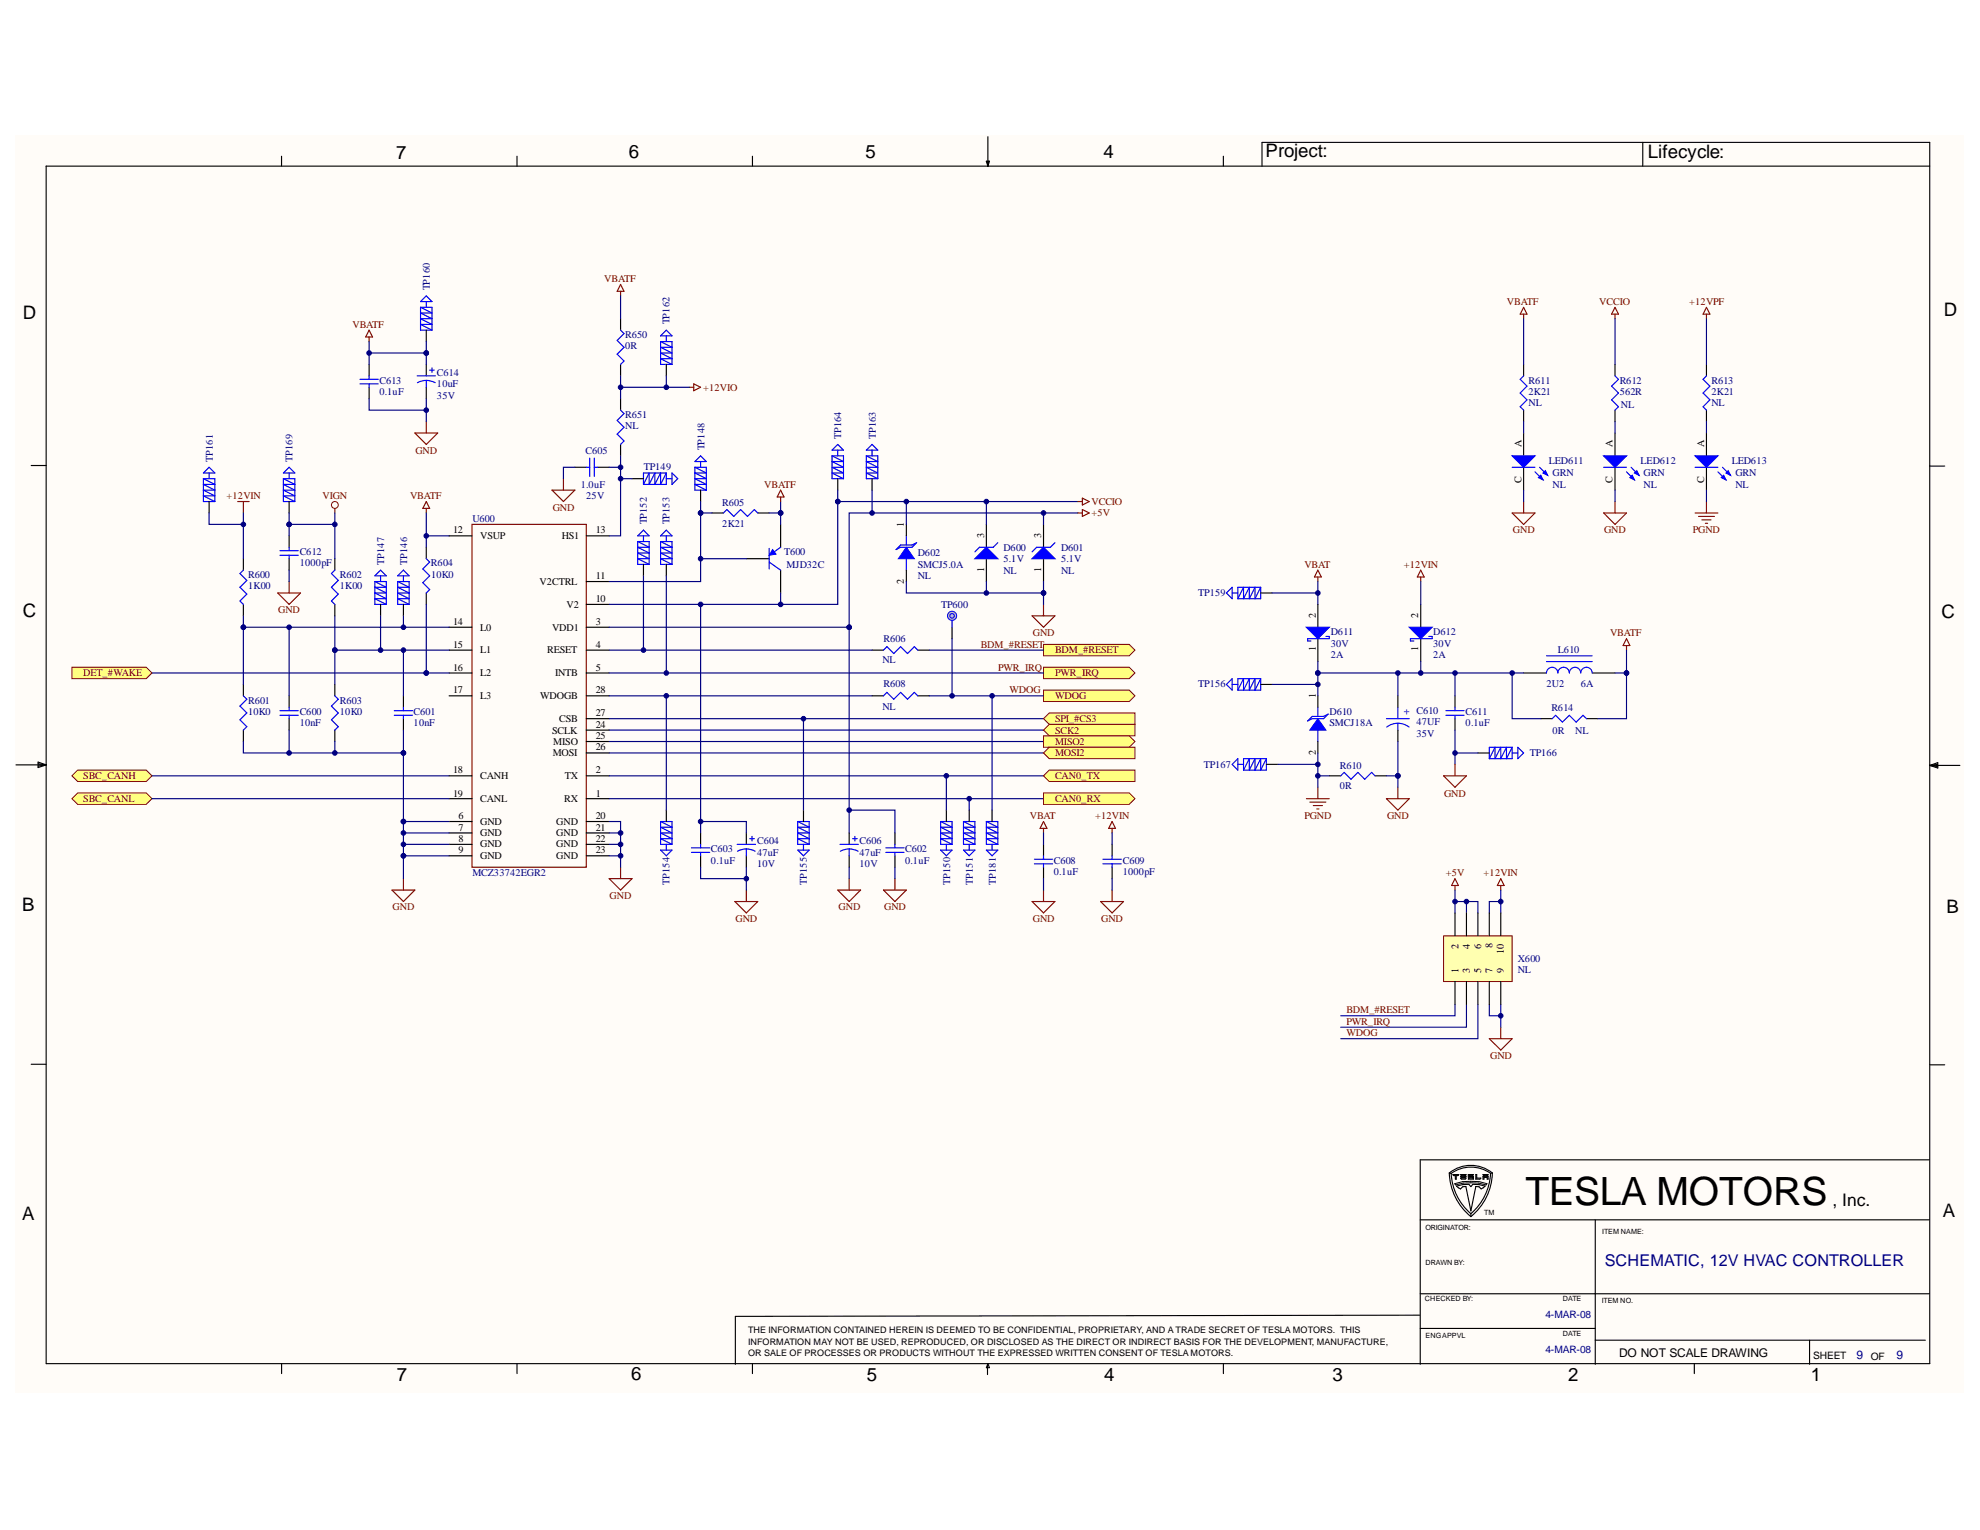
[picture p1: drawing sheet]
<svg xmlns="http://www.w3.org/2000/svg" width="279mm" height="216mm" viewBox="0 0 279 216" stroke-linecap="round" stroke-linejoin="round" font-family="sans-serif">
<defs><g id="words">
<text font-size="5.5" x="215.3" y="170.1">TESLA MOTORS</text>
<g font-size="2.6">
<text x="55.9" y="22.5">7</text>
<text x="88.7" y="22.3">6</text>
<text x="122.1" y="22.3">5</text>
<text x="155.7" y="22.3">4</text>
<text x="178.6" y="22.2">Project:</text>
<text x="232.5" y="22.3">Lifecycle:</text>
<text x="3.2" y="45.1">D</text>
<text x="274.3" y="44.6">D</text>
<text x="3.2" y="87.1">C</text>
<text x="274" y="87.2">C</text>
<text x="3.1" y="128.5">B</text>
<text x="274.7" y="128.8">B</text>
<text x="3.1" y="172.1">A</text>
<text x="274.1" y="171.8">A</text>
<text x="56" y="194.8">7</text>
<text x="89.1" y="194.8">6</text>
<text x="122.3" y="194.8">5</text>
<text x="155.8" y="194.9">4</text>
<text x="188" y="194.8">3</text>
<text x="221.3" y="194.8">2</text>
<text x="255.5" y="194.8">1</text>
</g>
<text font-size="2.5" x="258.6" y="170.2">, Inc.</text>
<text font-size="2.3" fill="#000080" x="226.4" y="178.6">SCHEMATIC, 12V HVAC CONTROLLER</text>
<text font-size="1.7" fill="#00f" x="198" y="100.9">+</text>
<text font-size="1.7" x="228.5" y="191.5">DO NOT SCALE DRAWING</text>
<g font-size="1.7" fill="#000080">
<text x="262" y="191.8">9</text>
<text x="267.6" y="191.8">9</text>
</g>
<g font-size="1.4" fill="#000080">
<text x="60.6" y="40.9" transform="rotate(-90 60.6 40.9)">TP160</text>
<text x="88.2" y="47.7">R650</text>
<text x="94.5" y="45.8" transform="rotate(-90 94.5 45.8)">TP162</text>
<text x="61.7" y="53">C614</text>
<text x="88.2" y="49.3">0R</text>
<text x="53.5" y="55.7">0.1uF</text>
<text x="53.5" y="54.1">C613</text>
<text x="61.7" y="54.6">10uF</text>
<text x="61.7" y="56.2">35V</text>
<text x="88.2" y="59">R651</text>
<text x="215.7" y="55.7">2K21</text>
<text x="215.7" y="57.3">NL</text>
<text x="215.7" y="54.1">R611</text>
<text x="228.6" y="55.7">562R</text>
<text x="228.6" y="54.1">R612</text>
<text x="228.7" y="57.5">NL</text>
<text x="241.5" y="57.3">NL</text>
<text x="241.5" y="54.1">R613</text>
<text x="241.5" y="55.7">2K21</text>
<text x="30" y="65.1" transform="rotate(-90 30 65.1)">TP161</text>
<text x="41.3" y="65.1" transform="rotate(-90 41.3 65.1)">TP169</text>
<text x="82.6" y="64.1">C605</text>
<text x="88.2" y="60.6">NL</text>
<text x="99.4" y="63.5" transform="rotate(-90 99.4 63.5)">TP148</text>
<text x="118.7" y="61.9" transform="rotate(-90 118.7 61.9)">TP164</text>
<text x="123.6" y="61.9" transform="rotate(-90 123.6 61.9)">TP163</text>
<text x="218.6" y="65.5">LED611</text>
<text x="231.5" y="65.5">LED612</text>
<text x="244.4" y="65.5">LED613</text>
<text x="82" y="68.8">1.0uF</text>
<text x="82.7" y="70.5">25V</text>
<text x="90.8" y="66.4">TP149</text>
<text x="101.9" y="71.4">R605</text>
<text x="219.1" y="67.2">GRN</text>
<text x="219.1" y="68.8">NL</text>
<text x="231.9" y="67.2">GRN</text>
<text x="231.9" y="68.8">NL</text>
<text x="244.9" y="67.2">GRN</text>
<text x="244.9" y="68.8">NL</text>
<text x="66.7" y="73.7">U600</text>
<text x="91.3" y="74" transform="rotate(-90 91.3 74)">TP152</text>
<text x="94.5" y="74" transform="rotate(-90 94.5 74)">TP153</text>
<text x="101.9" y="74.3">2K21</text>
<text x="141.6" y="77.7">D600</text>
<text x="149.7" y="77.7">D601</text>
<text x="35" y="83.1">1K00</text>
<text x="35" y="81.5">R600</text>
<text x="42.3" y="79.9">1000pF</text>
<text x="42.3" y="78.3">C612</text>
<text x="48" y="83.1">1K00</text>
<text x="48" y="81.5">R602</text>
<text x="54.2" y="79.7" transform="rotate(-90 54.2 79.7)">TP147</text>
<text x="57.4" y="79.7" transform="rotate(-90 57.4 79.7)">TP146</text>
<text x="60.8" y="79.9">R604</text>
<text x="60.8" y="81.5">10K0</text>
<text x="110.6" y="78.3">T600</text>
<text x="111" y="80.1">MJD32C</text>
<text x="129.5" y="80.1">SMCJ5.0A</text>
<text x="129.5" y="81.7">NL</text>
<text x="129.5" y="78.5">D602</text>
<text x="141.6" y="79.3">5.1V</text>
<text x="141.6" y="80.9">NL</text>
<text x="149.7" y="79.3">5.1V</text>
<text x="149.7" y="80.9">NL</text>
<text x="132.8" y="85.8">TP600</text>
<text x="169.1" y="84.2">TP159</text>
<text x="187.8" y="89.6">D611</text>
<text x="202.2" y="89.6">D612</text>
<text x="124.5" y="93.6">NL</text>
<text x="124.7" y="90.6">R606</text>
<text x="187.8" y="91.3">30V</text>
<text x="187.8" y="92.9">2A</text>
<text x="202.2" y="91.3">30V</text>
<text x="202.2" y="92.9">2A</text>
<text x="219.8" y="92.2">L610</text>
<text x="35" y="99.3">R601</text>
<text x="35" y="100.9">10K0</text>
<text x="42.3" y="100.9">C600</text>
<text x="48" y="100.9">10K0</text>
<text x="48" y="99.3">R603</text>
<text x="58.4" y="100.9">C601</text>
<text x="124.5" y="100.1">NL</text>
<text x="124.7" y="97">R608</text>
<text x="169.1" y="97">TP156</text>
<text x="187.6" y="100.9">D610</text>
<text x="199.9" y="100.7">C610</text>
<text x="206.8" y="100.9">C611</text>
<text x="218.2" y="97">2U2</text>
<text x="218.9" y="100.4">R614</text>
<text x="223.1" y="97">6A</text>
<text x="42.3" y="102.5">10nF</text>
<text x="58.4" y="102.5">10nF</text>
<text x="187.6" y="102.5">SMCJ18A</text>
<text x="199.9" y="102.3">47UF</text>
<text x="199.9" y="103.9">35V</text>
<text x="206.8" y="102.5">0.1uF</text>
<text x="215.9" y="106.7">TP166</text>
<text x="219.1" y="103.5">0R</text>
<text x="222.3" y="103.5">NL</text>
<text x="169.9" y="108.3">TP167</text>
<text x="189.1" y="111.4">0R</text>
<text x="189.1" y="108.5">R610</text>
<text x="106.8" y="119.2">C604</text>
<text x="121.3" y="119.2">C606</text>
<text x="66.7" y="123.6">MCZ33742EGR2</text>
<text x="94.5" y="124.8" transform="rotate(-90 94.5 124.8)">TP154</text>
<text x="100.3" y="121.9">0.1uF</text>
<text x="100.3" y="120.3">C603</text>
<text x="106.8" y="120.8">47uF</text>
<text x="106.8" y="122.4">10V</text>
<text x="113.9" y="124.8" transform="rotate(-90 113.9 124.8)">TP155</text>
<text x="121.3" y="120.8">47uF</text>
<text x="121.3" y="122.4">10V</text>
<text x="127.7" y="121.9">0.1uF</text>
<text x="127.7" y="120.3">C602</text>
<text x="134.1" y="124.8" transform="rotate(-90 134.1 124.8)">TP150</text>
<text x="137.3" y="124.8" transform="rotate(-90 137.3 124.8)">TP151</text>
<text x="140.5" y="124.8" transform="rotate(-90 140.5 124.8)">TP181</text>
<text x="148.7" y="123.5">0.1uF</text>
<text x="148.7" y="121.9">C608</text>
<text x="158.4" y="123.5">1000pF</text>
<text x="158.4" y="121.9">C609</text>
<text x="214.2" y="137.3">NL</text>
<text x="214.2" y="135.7">X600</text>
<text x="218.1" y="186.1">4-MAR-08</text>
<text x="218.1" y="190.9">4-MAR-08</text>
</g>
<g font-size="1.4" fill="#800000">
<text x="85.3" y="39.8">VBATF</text>
<text x="49.7" y="46.3">VBATF</text>
<text x="212.7" y="43.1">VBATF</text>
<text x="225.7" y="43.1">VCCIO</text>
<text x="238.4" y="43.1">+12VPF</text>
<text x="99.2" y="55.1">+12VIO</text>
<text x="58.6" y="64">GND</text>
<text x="32" y="70.5">+12VIN</text>
<text x="45.5" y="70.5">VIGN</text>
<text x="57.9" y="70.5">VBATF</text>
<text x="107.8" y="68.8">VBATF</text>
<text x="154" y="71.2">VCCIO</text>
<text x="78" y="72.1">GND</text>
<text x="154" y="72.8">+5V</text>
<text x="213.5" y="75.3">GND</text>
<text x="226.4" y="75.3">GND</text>
<text x="238.9" y="75.3">PGND</text>
<text x="184.1" y="80.1">VBAT</text>
<text x="198.1" y="80.1">+12VIN</text>
<text x="39.2" y="86.5">GND</text>
<text x="145.7" y="89.8">GND</text>
<text x="227.2" y="89.8">VBATF</text>
<text x="11.8" y="95.4">DET_#WAKE</text>
<text x="138.4" y="91.4">BDM_#RESET</text>
<text x="140.8" y="94.6">PWR_IRQ</text>
<text x="148.9" y="95.4">PWR_IRQ</text>
<text x="148.9" y="92.2">BDM_#RESET</text>
<text x="142.4" y="97.8">WDOG</text>
<text x="148.9" y="101.9">SPI_#CS3</text>
<text x="148.9" y="98.6">WDOG</text>
<text x="148.9" y="103.5">SCK2</text>
<text x="148.9" y="105.1">MISO2</text>
<text x="148.9" y="106.7">MOSI2</text>
<text x="11.8" y="109.9">SBC_CANH</text>
<text x="11.8" y="113.2">SBC_CANL</text>
<text x="148.9" y="109.9">CAN0_TX</text>
<text x="148.9" y="113.2">CAN0_RX</text>
<text x="203.8" y="112.4">GND</text>
<text x="145.3" y="115.6">VBAT</text>
<text x="154.5" y="115.6">+12VIN</text>
<text x="184.1" y="115.6">PGND</text>
<text x="195.7" y="115.6">GND</text>
<text x="204" y="123.6">+5V</text>
<text x="209.4" y="123.6">+12VIN</text>
<text x="55.4" y="128.5">GND</text>
<text x="86" y="126.9">GND</text>
<text x="103.8" y="130.1">GND</text>
<text x="118.3" y="128.5">GND</text>
<text x="124.8" y="128.5">GND</text>
<text x="145.7" y="130.1">GND</text>
<text x="155.4" y="130.1">GND</text>
<text x="190" y="143">BDM_#RESET</text>
<text x="190" y="144.6">PWR_IRQ</text>
<text x="190" y="146.2">WDOG</text>
<text x="210.3" y="149.4">GND</text>
</g>
<g font-size="1.4">
<text x="214.7" y="63" transform="rotate(-90 214.7 63)">A</text>
<text x="227.5" y="63" transform="rotate(-90 227.5 63)">A</text>
<text x="240.5" y="63" transform="rotate(-90 240.5 63)">A</text>
<text x="214.7" y="68.2" transform="rotate(-90 214.7 68.2)">C</text>
<text x="227.5" y="68.2" transform="rotate(-90 227.5 68.2)">C</text>
<text x="240.5" y="68.2" transform="rotate(-90 240.5 68.2)">C</text>
<text x="63.9" y="75.3">12</text>
<text x="67.8" y="76.1">VSUP</text>
<text x="79.3" y="76.1">HS1</text>
<text x="84.1" y="75.3">13</text>
<text x="127.6" y="74.3" transform="rotate(-90 127.6 74.3)">1</text>
<text x="138.9" y="75.9" transform="rotate(-90 138.9 75.9)">3</text>
<text x="146.9" y="75.9" transform="rotate(-90 146.9 75.9)">3</text>
<text x="76.1" y="82.5">V2CTRL</text>
<text x="84.1" y="81.7">11</text>
<text x="127.6" y="82.4" transform="rotate(-90 127.6 82.4)">2</text>
<text x="138.9" y="80.7" transform="rotate(-90 138.9 80.7)">1</text>
<text x="146.9" y="80.7" transform="rotate(-90 146.9 80.7)">1</text>
<text x="63.9" y="88.2">14</text>
<text x="67.8" y="89">L0</text>
<text x="77.9" y="89">VDD1</text>
<text x="79.9" y="85.8">V2</text>
<text x="84.1" y="88.2">3</text>
<text x="84.1" y="84.9">10</text>
<text x="185.7" y="87.2" transform="rotate(-90 185.7 87.2)">2</text>
<text x="200.1" y="87.2" transform="rotate(-90 200.1 87.2)">2</text>
<text x="63.9" y="91.4">15</text>
<text x="63.9" y="94.6">16</text>
<text x="67.8" y="92.2">L1</text>
<text x="67.8" y="95.4">L2</text>
<text x="77.2" y="92.2">RESET</text>
<text x="78.3" y="95.4">INTB</text>
<text x="84.1" y="94.6">5</text>
<text x="84.1" y="91.4">4</text>
<text x="185.7" y="91.9" transform="rotate(-90 185.7 91.9)">1</text>
<text x="200.1" y="91.9" transform="rotate(-90 200.1 91.9)">1</text>
<text x="63.9" y="97.9">17</text>
<text x="67.8" y="98.6">L3</text>
<text x="76.2" y="98.6">WDOGB</text>
<text x="78.9" y="101.9">CSB</text>
<text x="84.1" y="101.1">27</text>
<text x="84.1" y="97.9">28</text>
<text x="185.7" y="98.5" transform="rotate(-90 185.7 98.5)">1</text>
<text x="77.9" y="103.5">SCLK</text>
<text x="78" y="106.7">MOSI</text>
<text x="78.1" y="105.1">MISO</text>
<text x="84.1" y="105.9">26</text>
<text x="84.1" y="102.7">24</text>
<text x="84.1" y="104.3">25</text>
<text x="185.7" y="106.6" transform="rotate(-90 185.7 106.6)">2</text>
<text x="63.9" y="109.1">18</text>
<text x="63.9" y="112.4">19</text>
<text x="67.8" y="109.9">CANH</text>
<text x="67.8" y="113.2">CANL</text>
<text x="79.6" y="113.2">RX</text>
<text x="79.7" y="109.9">TX</text>
<text x="84.1" y="109.1">2</text>
<text x="84.1" y="112.4">1</text>
<text x="64.7" y="115.6">6</text>
<text x="64.7" y="117.2">7</text>
<text x="64.7" y="118.8">8</text>
<text x="67.8" y="116.4">GND</text>
<text x="67.8" y="118">GND</text>
<text x="67.8" y="119.6">GND</text>
<text x="78.5" y="119.6">GND</text>
<text x="78.5" y="118">GND</text>
<text x="78.5" y="116.4">GND</text>
<text x="84.1" y="118.8">22</text>
<text x="84.1" y="117.2">21</text>
<text x="84.1" y="115.6">20</text>
<text x="64.7" y="120.4">9</text>
<text x="67.8" y="121.2">GND</text>
<text x="78.5" y="121.2">GND</text>
<text x="84.1" y="120.4">23</text>
<text x="205.8" y="137.3" transform="rotate(-90 205.8 137.3)">1</text>
<text x="205.8" y="133.9" transform="rotate(-90 205.8 133.9)">2</text>
<text x="207.4" y="137.3" transform="rotate(-90 207.4 137.3)">3</text>
<text x="207.4" y="133.9" transform="rotate(-90 207.4 133.9)">4</text>
<text x="209" y="137.3" transform="rotate(-90 209 137.3)">5</text>
<text x="209" y="133.9" transform="rotate(-90 209 133.9)">6</text>
<text x="210.6" y="137.3" transform="rotate(-90 210.6 137.3)">7</text>
<text x="210.6" y="133.8" transform="rotate(-90 210.6 133.8)">8</text>
<text x="212.2" y="137.3" transform="rotate(-90 212.2 137.3)">9</text>
<text x="212.2" y="134.6" transform="rotate(-90 212.2 134.6)">10</text>
<text x="255.9" y="191.8">SHEET</text>
<text x="264" y="192">OF</text>
</g>
<g font-size="1.3">
<text x="105.6" y="189.8">INFORMATION MAY NOT BE USED, REPRODUCED, OR DISCLOSED AS THE DIRECT OR INDIRECT BASIS FOR THE DEVELOPMENT, MANUFACTURE,</text>
<text x="105.6" y="191.4">OR SALE OF PROCESSES OR PRODUCTS WITHOUT THE EXPRESSED WRITTEN CONSENT OF TESLA MOTORS.</text>
<text x="105.6" y="188.2">THE INFORMATION CONTAINED HEREIN IS DEEMED TO BE CONFIDENTIAL, PROPRIETARY, AND A TRADE SECRET OF TESLA MOTORS. THIS</text>
</g>
<g font-size="1">
<text x="201.1" y="173.5">ORIGINATOR:</text>
<text x="209.4" y="171.5">TM</text>
<text x="201.1" y="178.4">DRAWN BY:</text>
<text x="226.1" y="174.1">ITEM NAME:</text>
<text x="201.1" y="183.6">CHECKED BY:</text>
<text x="220.5" y="183.6">DATE</text>
<text x="226" y="183.9">ITEM NO.</text>
<text x="201.1" y="188.8">ENGAPPVL</text>
<text x="220.5" y="188.5">DATE</text>
</g>
</g></defs>
<g fill="#fffcf8">
<path d="M2.1 19.1h275v177.5h-275z" fill-rule="evenodd"/>
<path d="M2.1 19.1h275v177.5h-275z" fill-rule="evenodd"/>
</g>
<g fill="none" stroke="#000" stroke-width=".16">
<path d="M139.4 19.3v4.1M39.7 22v1.4M73 22v1.4M106.2 22v1.4M139.2 22.8h.4l-.2 .6zM139.3 22.8l.1 .6M139.5 22.8l-.1 .6M172.6 22v1.4M178.1 23.4v-3.3h94.2v172.3h-265.8v-169h265.8M231.8 20.1v3.3M4.4 65.7h2.1M34.3 78.8v1.7"/>
<path d="M40.8 75.6v1.6M40.8 78.8v1.7M47.2 78.8v1.7M60.2 77.2v1.6M63.4 75.6h3.2M82.7 75.6h3.3M272.3 65.8h2.1M34.3 85.3v1.6M34.3 96.6v1.6M40.8 98.2v1.6M47.2 85.3v1.6M47.2 96.6v1.6"/>
<path d="M56.9 98.2v1.6M60.2 83.7v1.6M63.4 88.5h3.2M63.4 91.7h3.2M63.4 95h3.2M63.4 98.2h3.2M82.7 88.5h3.3M82.7 91.7h3.3M82.7 95h3.3M82.7 98.2h3.3M82.7 82.1h3.3M82.7 85.3h3.3"/>
<path d="M2.3 107.9h4.2M5.4 107.5l1.1 .4-1.1 .4zM5.4 107.8l1.1 .1M6.5 107.9l-1.1 .2M34.3 103v1.6M40.8 101.4v1.6M47.2 103v1.6M56.9 101.4v1.6M63.4 109.5h3.2M63.4 112.7h3.2M63.4 115.9h3.2M63.4 117.5h3.2"/>
<path d="M63.4 119.2h3.2M82.7 109.5h3.3M82.7 112.7h3.3M82.7 101.4h3.3M82.7 103h3.3M82.7 104.6h3.3M82.7 106.2h3.3M82.7 115.9h3.3M82.7 117.5h3.3M82.7 119.2h3.3M272.3 108h4.3M272.3 108l1.1-.4v.8z"/>
<path d="M272.3 108l1.1 .2M273.4 107.9l-1.1 .1M63.4 120.8h3.2M82.7 120.8h3.3M4.4 150.2h2.1M272.3 150.3h2.1M200.4 172.1h71.9M204.5 165.5a4.8 4.8 0 0 1 6.1 0M204.5 165.5a8.2 8.2 0 0 0 3.1 6.2M204.5 165.5l.3 .1M204.8 165.6a8 8 0 0 0 2.8 5.7M205 165.7h.9l-.2 .2h-.2v.5h-.1v-.5h-.2z"/>
<path d="M205.5 167.4l.9-.2 .9-.1 .3 .3 .2-.3 .9 .1 .9 .2-.6 .4-.3-.3-.4-.1-.7 3.5-.8-3.5-.4 .1-.3 .3zM206.1 166.2h.8l-.2 .2h-.5zM206.1 165.7h.8l-.2 .2h-.5zM206.2 166.1h.5M206.2 166.1l-.1-.1h.8l-.2 .1M207.2 165.7h.7l-.1 .2h-.5v.1h.6v.4h-.7l.1-.2h.5v-.1h-.6zM207.6 171.3v.4M208.3 165.7h.1v.5h.6l-.1 .1-.6 .1zM209.3 166h.7v.4h-.1v-.3h-.5v.3h-.1zM209.3 165.7h.7l-.1 .2h-.5zM210.3 165.6a4.8 4.8 0 0 0-5.5 0M210.3 165.6a8 8 0 0 1-2.7 5.7"/>
<path d="M210.6 165.5l-.3 .1M210.6 165.5a8.2 8.2 0 0 1-3 6.2M225.1 172.1v20.4M272.3 163.7h-71.9v28.8M39.7 192.4v1.4M73 192.4v1.4M106.2 192.4v1.4M139.3 192.6v1.4M139.4 192.4l.2 .6h-.4zM172.6 192.4v1.4M200.3 185.6l-96.5 .2v6.7M200.4 182.6h71.9"/>
<path d="M200.4 187.5h24.7M225.1 189.1h46.6M239.1 192.4v1.4M255.3 189.1v3.4"/>
</g>
<path d="M205.3 167a7.8 7.8 0 0 1 4.5 0l-.1 .2a7.9 7.9 0 0 0-4.3 0z" fill="none" stroke="#000" stroke-width=".14"/>
<path d="M60.2 70.8l.4 .9h-.9zM60.2 71.7v.7M66.6 74h16.1v48.4h-16.1z" fill="none" stroke="#800000" stroke-width=".16"/>
<g fill="none" stroke="#00f" stroke-width=".16">
<path d="M39.5 77.7h2.6M39.5 78.4h2.6M40.8 77.2v.5M40.8 78.4v.4M60.2 78.8l.4 .5-.9 1 .9 1-.9 .9 .9 1-.4 .5M34.3 80.5l-.4 .4 .9 1-.9 1 .9 .9-.9 1 .4 .5M34.3 98.2l.5 .5-.9 .9 .9 1-.9 1 .9 .9-.5 .5M40.8 99.8v.5M47.2 80.5l-.4 .4 .9 1-.9 1 .9 .9-.9 1 .4 .5M47.2 98.2l.5 .5-.9 .9 .9 1-.9 1 .9 .9-.5 .5M56.9 99.8v.5M39.5 100.3h2.6"/>
<path d="M39.5 100.9h2.6M40.8 100.9v.5M55.6 100.3h2.6M55.6 100.9h2.6M56.9 100.9v.5"/>
</g>
<path d="M60.2 72.4v4.8M60.2 75.6h3.2" fill="none" stroke="#000080" stroke-width=".16"/>
<circle cx="60.2" cy="75.6" r=".32" fill="#000080"/>
<circle cx="60.2" cy="75.6" r=".32" fill="none" stroke="#000080" stroke-width=".14"/>
<path d="M60.2 85.3v9.7h3.2" fill="none" stroke="#000080" stroke-width=".16"/>
<circle cx="60.2" cy="95" r=".32" fill="#000080"/>
<circle cx="60.2" cy="95" r=".32" fill="none" stroke="#000080" stroke-width=".14"/>
<path d="M21.4 95h38.8" fill="none" stroke="#000080" stroke-width=".16"/>
<circle cx="60.2" cy="95" r=".32" fill="#000080"/>
<circle cx="60.2" cy="95" r=".32" fill="none" stroke="#000080" stroke-width=".14"/>
<path d="M10.2 94.2h10.4l.8 .8-.8 .8h-10.4z" fill-rule="evenodd" fill="#ffff80"/>
<path d="M10.2 94.2h10.4l.8 .8-.8 .8h-10.4z" fill="none" stroke="#800000" stroke-width=".14"/>
<path d="M11 108.7h9.6l.8 .8-.8 .8h-9.6l-.8-.8z" fill-rule="evenodd" fill="#ffff80"/>
<path d="M11 108.7h9.6l.8 .8-.8 .8h-9.6l-.8-.8z" fill="none" stroke="#800000" stroke-width=".14"/>
<path d="M11 111.9h9.6l.8 .8-.8 .8h-9.6l-.8-.8z" fill-rule="evenodd" fill="#ffff80"/>
<path d="M11 111.9h9.6l.8 .8-.8 .8h-9.6l-.8-.8z" fill="none" stroke="#800000" stroke-width=".14"/>
<path d="M34.3 86.9v1.6h29.1" fill="none" stroke="#000080" stroke-width=".16"/>
<circle cx="34.3" cy="88.5" r=".32" fill="#000080"/>
<circle cx="34.3" cy="88.5" r=".32" fill="none" stroke="#000080" stroke-width=".14"/>
<path d="M47.2 86.9v4.8h16.2" fill="none" stroke="#000080" stroke-width=".16"/>
<circle cx="47.2" cy="91.7" r=".32" fill="#000080"/>
<circle cx="47.2" cy="91.7" r=".32" fill="none" stroke="#000080" stroke-width=".14"/>
<path d="M47.2 91.7v4.9" fill="none" stroke="#000080" stroke-width=".16"/>
<circle cx="47.2" cy="91.7" r=".32" fill="#000080"/>
<circle cx="47.2" cy="91.7" r=".32" fill="none" stroke="#000080" stroke-width=".14"/>
<path d="M34.3 88.5v8.1" fill="none" stroke="#000080" stroke-width=".16"/>
<circle cx="34.3" cy="88.5" r=".32" fill="#000080"/>
<circle cx="34.3" cy="88.5" r=".32" fill="none" stroke="#000080" stroke-width=".14"/>
<path d="M40.8 88.5v9.7" fill="none" stroke="#000080" stroke-width=".16"/>
<circle cx="40.8" cy="88.5" r=".32" fill="#000080"/>
<circle cx="40.8" cy="88.5" r=".32" fill="none" stroke="#000080" stroke-width=".14"/>
<path d="M56.9 91.7v6.5" fill="none" stroke="#000080" stroke-width=".16"/>
<circle cx="56.9" cy="91.7" r=".32" fill="#000080"/>
<circle cx="56.9" cy="91.7" r=".32" fill="none" stroke="#000080" stroke-width=".14"/>
<path d="M56.9 103v3.2h-22.6v-1.6" fill="none" stroke="#000080" stroke-width=".16"/>
<circle cx="56.9" cy="106.2" r=".32" fill="#000080"/>
<circle cx="56.9" cy="106.2" r=".32" fill="none" stroke="#000080" stroke-width=".14"/>
<path d="M47.2 104.6v1.6" fill="none" stroke="#000080" stroke-width=".16"/>
<circle cx="47.2" cy="106.2" r=".32" fill="#000080"/>
<circle cx="47.2" cy="106.2" r=".32" fill="none" stroke="#000080" stroke-width=".14"/>
<path d="M40.8 103v3.2" fill="none" stroke="#000080" stroke-width=".16"/>
<circle cx="40.8" cy="106.2" r=".32" fill="#000080"/>
<circle cx="40.8" cy="106.2" r=".32" fill="none" stroke="#000080" stroke-width=".14"/>
<path d="M56.9 106.2v9.7h6.5" fill="none" stroke="#000080" stroke-width=".16"/>
<circle cx="56.9" cy="115.9" r=".32" fill="#000080"/>
<circle cx="56.9" cy="115.9" r=".32" fill="none" stroke="#000080" stroke-width=".14"/>
<circle cx="56.9" cy="106.2" r=".32" fill="#000080"/>
<circle cx="56.9" cy="106.2" r=".32" fill="none" stroke="#000080" stroke-width=".14"/>
<path d="M56.9 115.9v4.9h6.5" fill="none" stroke="#000080" stroke-width=".16"/>
<circle cx="56.9" cy="120.8" r=".32" fill="#000080"/>
<circle cx="56.9" cy="120.8" r=".32" fill="none" stroke="#000080" stroke-width=".14"/>
<circle cx="56.9" cy="115.9" r=".32" fill="#000080"/>
<circle cx="56.9" cy="115.9" r=".32" fill="none" stroke="#000080" stroke-width=".14"/>
<path d="M56.9 119.2h6.5" fill="none" stroke="#000080" stroke-width=".16"/>
<circle cx="56.9" cy="119.2" r=".32" fill="#000080"/>
<circle cx="56.9" cy="119.2" r=".32" fill="none" stroke="#000080" stroke-width=".14"/>
<path d="M56.9 117.5h6.5" fill="none" stroke="#000080" stroke-width=".16"/>
<circle cx="56.9" cy="117.5" r=".32" fill="#000080"/>
<circle cx="56.9" cy="117.5" r=".32" fill="none" stroke="#000080" stroke-width=".14"/>
<path d="M21.4 109.5h42M21.4 112.7h42M56.9 120.8v3.2" fill="none" stroke="#000080" stroke-width=".16"/>
<path d="M55.3 125.6h3.2l-1.6 1.6zM56.9 124v1.6" fill="none" stroke="#800000" stroke-width=".16"/>
<circle cx="56.9" cy="120.8" r=".32" fill="#000080"/>
<circle cx="56.9" cy="120.8" r=".32" fill="none" stroke="#000080" stroke-width=".14"/>
<path d="M33.5 70.8h1.7M34.3 70.8v1.6M47.2 71.7v.7M39.2 83.7h3.2l-1.6 1.6zM40.8 82.1v1.6" fill="none" stroke="#800000" stroke-width=".16"/>
<circle cx="47.2" cy="71.3" r=".48" fill="none" stroke="#800000" stroke-width=".14"/>
<path d="M47.2 74h-6.4v1.6M47.2 72.4v6.4M40.8 80.5v1.6" fill="none" stroke="#000080" stroke-width=".16"/>
<circle cx="40.8" cy="74" r=".32" fill="#000080"/>
<circle cx="40.8" cy="74" r=".32" fill="none" stroke="#000080" stroke-width=".14"/>
<circle cx="47.2" cy="74" r=".32" fill="#000080"/>
<circle cx="47.2" cy="74" r=".32" fill="none" stroke="#000080" stroke-width=".14"/>
<path d="M52.1 49.8h8.1v1.6M52.1 48.2v3.2M34.3 72.4v6.4" fill="none" stroke="#000080" stroke-width=".16"/>
<path d="M52.1 51.4v1.6M52.1 54.6v1.7M60.2 51.4v1.6M60.2 54.6v1.7" fill="none" stroke="#000" stroke-width=".16"/>
<path d="M50.8 54.2h2.6M50.8 53.5h2.6M52.1 53v.5M52.1 54.2v.4M58.9 53h2.5M60.2 53.7l.6 .1 .6 .2M60.2 53.7l-.7 .1-.6 .2M60.2 53.7v.9M60.6 52.2h.7M61 51.9v.7" fill="none" stroke="#00f" stroke-width=".16"/>
<path d="M52.1 46.6l.5 1h-1zM52.1 47.6v.6M60.2 59.5v1.6M58.5 61.1h3.3l-1.6 1.6z" fill="none" stroke="#800000" stroke-width=".16"/>
<circle cx="60.2" cy="49.8" r=".32" fill="#000080"/>
<circle cx="60.2" cy="49.8" r=".32" fill="none" stroke="#000080" stroke-width=".14"/>
<circle cx="52.1" cy="49.8" r=".32" fill="#000080"/>
<circle cx="52.1" cy="49.8" r=".32" fill="none" stroke="#000080" stroke-width=".14"/>
<path d="M52.1 56.3v1.6h8.1M60.2 56.3v3.2" fill="none" stroke="#000080" stroke-width=".16"/>
<circle cx="60.2" cy="57.9" r=".32" fill="#000080"/>
<circle cx="60.2" cy="57.9" r=".32" fill="none" stroke="#000080" stroke-width=".14"/>
<path d="M87.6 45v1.6M87.6 51.4v1.6M87.6 56.3v1.6M94 51.4v1.6M87.6 62.7v1.6" fill="none" stroke="#000" stroke-width=".16"/>
<path d="M87.6 57.9l.5 .5-1 .9 1 1-1 1 1 .9-.5 .5M87.6 46.6l.5 .5-1 .9 1 1-1 1 1 .9-.5 .5M93.2 48.2h1.6v3.2M93.2 48.2v3.2h1.6M93.2 47.4l.8-.8 .8 .8zM93.2 48.2l1.6 .8h-1.6l1.6 .8h-1.6l1.6 .8h-1.6l1.6 .8M94 47.4v.8" fill="none" stroke="#00f" stroke-width=".16"/>
<path d="M87.6 40.1l.5 1h-1zM87.6 41.1v.7M97.2 54.6h.7M97.9 54.2l1 .4-1 .5z" fill="none" stroke="#800000" stroke-width=".16"/>
<path d="M87.6 53v3.3M87.6 54.6h9.6" fill="none" stroke="#000080" stroke-width=".16"/>
<circle cx="87.6" cy="54.6" r=".32" fill="#000080"/>
<circle cx="87.6" cy="54.6" r=".32" fill="none" stroke="#000080" stroke-width=".14"/>
<path d="M94 53v1.6" fill="none" stroke="#000080" stroke-width=".16"/>
<circle cx="94" cy="54.6" r=".32" fill="#000080"/>
<circle cx="94" cy="54.6" r=".32" fill="none" stroke="#000080" stroke-width=".14"/>
<path d="M87.6 41.8v3.2M87.6 64.3v11.3h-1.6" fill="none" stroke="#000080" stroke-width=".16"/>
<path d="M94 66.7v1.7h-3.2M94 66.7h-3.2v1.7M94 66.7l-.8 1.7v-1.7l-.8 1.7v-1.7l-.8 1.7v-1.7l-.8 1.7M94 67.6h.8M94.8 66.7l.8 .9-.8 .8zM108.5 79.3l1.7 1.2M108.5 77.4v2.9M110.2 77.2l-1.2 .8" fill="none" stroke="#00f" stroke-width=".16"/>
<path d="M89.2 67.6h1.6M105.3 78.8h3.2M110.2 74v3.2M110.2 80.5v3.2" fill="none" stroke="#000" stroke-width=".16"/>
<path d="M109 77.5l.5 .7-1 .2z" fill="#00f"/>
<path d="M109 77.5l.5 .7-1 .2z" fill="none" stroke="#00f" stroke-width=".14"/>
<path d="M100.5 72.4h1.6M106.9 72.4h1.6" fill="none" stroke="#000" stroke-width=".16"/>
<path d="M106.9 72.4l-.5-.5-.9 1-1-1-1 1-.9-1-.5 .5" fill="none" stroke="#00f" stroke-width=".16"/>
<path d="M100.5 72.4h-1.6v9.7h-12.9" fill="none" stroke="#000080" stroke-width=".16"/>
<circle cx="98.9" cy="72.4" r=".32" fill="#000080"/>
<circle cx="98.9" cy="72.4" r=".32" fill="none" stroke="#000080" stroke-width=".14"/>
<path d="M108.5 72.4h1.7v1.6" fill="none" stroke="#000080" stroke-width=".16"/>
<circle cx="110.2" cy="72.4" r=".32" fill="#000080"/>
<circle cx="110.2" cy="72.4" r=".32" fill="none" stroke="#000080" stroke-width=".14"/>
<path d="M98.9 78.8h6.4" fill="none" stroke="#000080" stroke-width=".16"/>
<circle cx="98.9" cy="78.8" r=".32" fill="#000080"/>
<circle cx="98.9" cy="78.8" r=".32" fill="none" stroke="#000080" stroke-width=".14"/>
<path d="M110.2 83.7v1.6" fill="none" stroke="#000080" stroke-width=".16"/>
<circle cx="110.2" cy="85.3" r=".32" fill="#000080"/>
<circle cx="110.2" cy="85.3" r=".32" fill="none" stroke="#000080" stroke-width=".14"/>
<path d="M110.2 70.8v1.6" fill="none" stroke="#000080" stroke-width=".16"/>
<circle cx="110.2" cy="72.4" r=".32" fill="#000080"/>
<circle cx="110.2" cy="72.4" r=".32" fill="none" stroke="#000080" stroke-width=".14"/>
<path d="M110.2 69.2l.4 .9h-.9zM110.2 70.1v.7" fill="none" stroke="#800000" stroke-width=".16"/>
<path d="M123.1 91.7h1.6M123.1 98.2h1.6M129.5 91.7h1.6M129.5 98.2h1.6" fill="none" stroke="#000" stroke-width=".16"/>
<path d="M124.7 98.2l.5-.5 .9 1 1-1 1 1 .9-1 .5 .5M129.5 91.7l-.5-.4-.9 .9-1-.9-1 .9-.9-.9-.5 .4" fill="none" stroke="#00f" stroke-width=".16"/>
<path d="M86 91.7h37.1M86 98.2h37.1M86 101.4h61.3M86 103h61.3M86 104.6h61.3M86 106.2h61.3" fill="none" stroke="#000080" stroke-width=".16"/>
<path d="M147.3 101.4l.8-.8h12.1v1.6h-12.1z" fill-rule="evenodd" fill="#ffff80"/>
<path d="M147.3 101.4l.8-.8h12.1v1.6h-12.1z" fill="none" stroke="#800000" stroke-width=".14"/>
<path d="M147.3 103l.8-.8h12.1v1.6h-12.1z" fill-rule="evenodd" fill="#ffff80"/>
<path d="M147.3 103l.8-.8h12.1v1.6h-12.1z" fill="none" stroke="#800000" stroke-width=".14"/>
<path d="M147.3 103.8h12l.9 .8-.9 .8h-12z" fill-rule="evenodd" fill="#ffff80"/>
<path d="M147.3 103.8h12l.9 .8-.9 .8h-12z" fill="none" stroke="#800000" stroke-width=".14"/>
<path d="M147.3 106.2l.8-.8h12.1v1.7h-12.1z" fill-rule="evenodd" fill="#ffff80"/>
<path d="M147.3 106.2l.8-.8h12.1v1.7h-12.1z" fill="none" stroke="#800000" stroke-width=".14"/>
<path d="M86 124h3.2l-1.6 1.6zM87.6 122.4v1.6" fill="none" stroke="#800000" stroke-width=".16"/>
<path d="M86 115.9h1.6v6.5M86 117.5h1.6" fill="none" stroke="#000080" stroke-width=".16"/>
<circle cx="87.6" cy="117.5" r=".32" fill="#000080"/>
<circle cx="87.6" cy="117.5" r=".32" fill="none" stroke="#000080" stroke-width=".14"/>
<path d="M86 119.2h1.6" fill="none" stroke="#000080" stroke-width=".16"/>
<circle cx="87.6" cy="119.2" r=".32" fill="#000080"/>
<circle cx="87.6" cy="119.2" r=".32" fill="none" stroke="#000080" stroke-width=".14"/>
<path d="M86 120.8h1.6" fill="none" stroke="#000080" stroke-width=".16"/>
<circle cx="87.6" cy="120.8" r=".32" fill="#000080"/>
<circle cx="87.6" cy="120.8" r=".32" fill="none" stroke="#000080" stroke-width=".14"/>
<path d="M147.3 97.4h12l.9 .8-.9 .8h-12z" fill-rule="evenodd" fill="#ffff80"/>
<path d="M147.3 97.4h12l.9 .8-.9 .8h-12z" fill="none" stroke="#800000" stroke-width=".14"/>
<path d="M147.3 94.2h12l.9 .8-.9 .8h-12z" fill-rule="evenodd" fill="#ffff80"/>
<path d="M147.3 94.2h12l.9 .8-.9 .8h-12z" fill="none" stroke="#800000" stroke-width=".14"/>
<path d="M147.3 90.9h12l.9 .8-.9 .8h-12z" fill-rule="evenodd" fill="#ffff80"/>
<path d="M147.3 90.9h12l.9 .8-.9 .8h-12z" fill="none" stroke="#800000" stroke-width=".14"/>
<path d="M152.1 70.8h-33.9v14.5h-32.2M86 95h61.3M131.1 91.7h16.2M131.1 98.2h16.2" fill="none" stroke="#000080" stroke-width=".16"/>
<circle cx="118.2" cy="70.8" r=".32" fill="#000080"/>
<circle cx="118.2" cy="70.8" r=".32" fill="none" stroke="#000080" stroke-width=".14"/>
<path d="M152.1 72.4h-32.3v16.1h-33.8" fill="none" stroke="#000080" stroke-width=".16"/>
<circle cx="119.8" cy="88.5" r=".32" fill="#000080"/>
<circle cx="119.8" cy="88.5" r=".32" fill="none" stroke="#000080" stroke-width=".14"/>
<path d="M152.1 70.8h.6M152.1 72.4h.6M152.7 71.9l1 .5-1 .5zM152.7 70.3l1 .5-1 .5z" fill="none" stroke="#800000" stroke-width=".16"/>
<path d="M139.2 74v3.2M139.2 78.8v3.3" fill="none" stroke="#000" stroke-width=".16"/>
<path d="M137.6 78.8l1.6-1.6 1.6 1.6z" fill="#00f"/>
<path d="M137.6 78.8l1.6-1.6 1.6 1.6zM140.8 76.6l-.6 .6h-2l-.6 .7" fill="none" stroke="#00f" stroke-width=".16"/>
<path d="M147.3 74v3.2M147.3 78.8v3.3" fill="none" stroke="#000" stroke-width=".16"/>
<path d="M145.6 78.8l1.7-1.6 1.6 1.6z" fill="#00f"/>
<path d="M127.1 77.2h1.6M129.3 76.6l-.6 .3h-1.6l-.7 .6M145.6 78.8l1.7-1.6 1.6 1.6zM148.9 76.6l-.7 .6h-1.9l-.7 .7" fill="none" stroke="#00f" stroke-width=".16"/>
<path d="M127.9 77.2l1.1 1.6h-2.2z" fill-rule="evenodd" fill="#00f"/>
<path d="M127.9 77.2l1.1 1.6h-2.2z" fill="none" stroke="#00f" stroke-width=".14"/>
<path d="M127.1 77.2l-.7 .3M127.9 75.6v1.3M127.9 78.8v1.7M129.3 76.6l-.6 .6" fill="none" stroke="#00f" stroke-width=".16"/>
<path d="M127.9 74v1.6M127.9 80.5v1.6" fill="none" stroke="#000" stroke-width=".16"/>
<path d="M145.6 86.9h3.3l-1.6 1.6zM147.3 85.3v1.6" fill="none" stroke="#800000" stroke-width=".16"/>
<path d="M127.9 82.1v1.6h19.4v-1.6" fill="none" stroke="#000080" stroke-width=".16"/>
<circle cx="147.3" cy="83.7" r=".32" fill="#000080"/>
<circle cx="147.3" cy="83.7" r=".32" fill="none" stroke="#000080" stroke-width=".14"/>
<path d="M147.3 83.7v1.6" fill="none" stroke="#000080" stroke-width=".16"/>
<circle cx="147.3" cy="83.7" r=".32" fill="#000080"/>
<circle cx="147.3" cy="83.7" r=".32" fill="none" stroke="#000080" stroke-width=".14"/>
<path d="M139.2 82.1v1.6" fill="none" stroke="#000080" stroke-width=".16"/>
<circle cx="139.2" cy="83.7" r=".32" fill="#000080"/>
<circle cx="139.2" cy="83.7" r=".32" fill="none" stroke="#000080" stroke-width=".14"/>
<path d="M127.9 70.8v3.2" fill="none" stroke="#000080" stroke-width=".16"/>
<circle cx="127.9" cy="70.8" r=".32" fill="#000080"/>
<circle cx="127.9" cy="70.8" r=".32" fill="none" stroke="#000080" stroke-width=".14"/>
<path d="M139.2 70.8v3.2" fill="none" stroke="#000080" stroke-width=".16"/>
<circle cx="139.2" cy="70.8" r=".32" fill="#000080"/>
<circle cx="139.2" cy="70.8" r=".32" fill="none" stroke="#000080" stroke-width=".14"/>
<path d="M147.3 72.4v1.6" fill="none" stroke="#000080" stroke-width=".16"/>
<circle cx="147.3" cy="72.4" r=".32" fill="#000080"/>
<circle cx="147.3" cy="72.4" r=".32" fill="none" stroke="#000080" stroke-width=".14"/>
<path d="M81.1 65.9h1.6M84.3 65.9h1.7" fill="none" stroke="#000" stroke-width=".16"/>
<path d="M82.7 65.9h.5M83.2 64.6v2.6M83.9 64.6v2.6M83.9 65.9h.4" fill="none" stroke="#00f" stroke-width=".16"/>
<path d="M86 65.9h1.6" fill="none" stroke="#000080" stroke-width=".16"/>
<circle cx="87.6" cy="65.9" r=".32" fill="#000080"/>
<circle cx="87.6" cy="65.9" r=".32" fill="none" stroke="#000080" stroke-width=".14"/>
<path d="M77.9 69.2h3.2l-1.6 1.6zM79.5 67.6v1.6" fill="none" stroke="#800000" stroke-width=".16"/>
<path d="M81.1 65.9h-1.6v1.7M87.6 67.6h1.6" fill="none" stroke="#000080" stroke-width=".16"/>
<circle cx="87.6" cy="67.6" r=".32" fill="#000080"/>
<circle cx="87.6" cy="67.6" r=".32" fill="none" stroke="#000080" stroke-width=".14"/>
<path d="M98.9 117.5v1.7M105.3 117.5v1.7M98.9 120.8v1.6M105.3 120.8v1.6" fill="none" stroke="#000" stroke-width=".16"/>
<path d="M97.6 119.6h2.6M98.9 119.2v.4M104 119.2h2.6M105.3 119.8l.7 .1 .6 .2M105.3 119.8l-.6 .1-.6 .2M105.3 119.8v1M105.8 118.3h.6M106.1 118v.7M97.6 120.3h2.6M98.9 120.3v.5" fill="none" stroke="#00f" stroke-width=".16"/>
<path d="M103.7 127.2h3.2l-1.6 1.6zM105.3 125.6v1.6" fill="none" stroke="#800000" stroke-width=".16"/>
<path d="M98.9 85.3v32.2" fill="none" stroke="#000080" stroke-width=".16"/>
<circle cx="98.9" cy="85.3" r=".32" fill="#000080"/>
<circle cx="98.9" cy="85.3" r=".32" fill="none" stroke="#000080" stroke-width=".14"/>
<path d="M98.9 115.9h6.4v1.6" fill="none" stroke="#000080" stroke-width=".16"/>
<circle cx="98.9" cy="115.9" r=".32" fill="#000080"/>
<circle cx="98.9" cy="115.9" r=".32" fill="none" stroke="#000080" stroke-width=".14"/>
<path d="M98.9 122.4v1.6h6.4M105.3 122.4v3.2" fill="none" stroke="#000080" stroke-width=".16"/>
<circle cx="105.3" cy="124" r=".32" fill="#000080"/>
<circle cx="105.3" cy="124" r=".32" fill="none" stroke="#000080" stroke-width=".14"/>
<path d="M119.8 117.5v1.7M126.3 117.5v1.7M119.8 120.8v1.6M126.3 120.8v1.6" fill="none" stroke="#000" stroke-width=".16"/>
<path d="M118.5 119.2h2.6M119.8 119.8l.7 .1 .6 .2M119.8 119.8l-.6 .1-.6 .2M119.8 119.8v1M120.3 118.3h.7M120.6 118v.7M125 119.6h2.6M126.3 119.2v.4M125 120.3h2.6M126.3 120.3v.5" fill="none" stroke="#00f" stroke-width=".16"/>
<path d="M118.2 125.6h3.2l-1.6 1.6zM119.8 124v1.6M124.7 125.6h3.2l-1.6 1.6zM126.3 124v1.6" fill="none" stroke="#800000" stroke-width=".16"/>
<path d="M119.8 88.5v29M119.8 122.4v1.6M126.3 122.4v1.6" fill="none" stroke="#000080" stroke-width=".16"/>
<circle cx="119.8" cy="88.5" r=".32" fill="#000080"/>
<circle cx="119.8" cy="88.5" r=".32" fill="none" stroke="#000080" stroke-width=".14"/>
<path d="M119.8 114.3h6.5v3.2" fill="none" stroke="#000080" stroke-width=".16"/>
<circle cx="119.8" cy="114.3" r=".32" fill="#000080"/>
<circle cx="119.8" cy="114.3" r=".32" fill="none" stroke="#000080" stroke-width=".14"/>
<path d="M147.3 119.2v1.6M156.9 119.2v1.6M147.3 122.4v1.6M156.9 122.4v1.6" fill="none" stroke="#000" stroke-width=".16"/>
<path d="M185.2 101.4h1.6M187.4 100.8l-.6 .3h-1.6l-.7 .6M146 121.9h2.5M146 121.2h2.5M147.3 120.8v.4M147.3 121.9v.5M155.6 121.9h2.6M155.6 121.2h2.6M156.9 120.8v.4M156.9 121.9v.5" fill="none" stroke="#00f" stroke-width=".16"/>
<path d="M147.3 115.9l.4 1h-.9zM147.3 116.9v.6M156.9 115.9l.5 1h-1zM156.9 116.9v.6M145.6 127.2h3.3l-1.6 1.6zM147.3 125.6v1.6M155.3 127.2h3.2l-1.6 1.6zM156.9 125.6v1.6" fill="none" stroke="#800000" stroke-width=".16"/>
<path d="M147.3 117.5v1.7M156.9 117.5v1.7M147.3 124v1.6M156.9 124v1.6" fill="none" stroke="#000080" stroke-width=".16"/>
<path d="M186 101.4l1.1 1.6h-2.3z" fill-rule="evenodd" fill="#00f"/>
<path d="M186 101.4l1.1 1.6h-2.3z" fill="none" stroke="#00f" stroke-width=".14"/>
<path d="M186 99.8v1.3M197.3 99.8v1.6M185.2 101.4l-.7 .3M186 103v1.6M187.4 100.8l-.6 .6M189.2 109.5l.5-.5 .9 1 1-1 1 1 .9-1 .5 .5M195.6 101.4h3.3M197.3 102.1a2.58 2.58 0 0 1 1.5 .5M197.3 102.1a2.58 2.58 0 0 0-1.6 .5M197.3 102.1v.9" fill="none" stroke="#00f" stroke-width=".16"/>
<path d="M186 85.3v3.2M186 90.1v3.3M186 98.2v1.6M197.3 98.2v1.6M186 104.6v1.7M187.6 109.5h1.6M194 109.5h1.6M197.3 103v1.6" fill="none" stroke="#000" stroke-width=".16"/>
<path d="M186 81.4v.7M186 80.5l.5 .9h-1zM200.5 80.5l.5 .9h-1zM200.5 81.4v.7M184.3 112.7h3.3M184.8 113.2h2.3M185.3 113.7h1.3M185.8 114.2h.3M186 111.1v1.6M195.6 112.7h3.3l-1.6 1.6zM197.3 111.1v1.6" fill="none" stroke="#800000" stroke-width=".16"/>
<path d="M186 82.1v3.2" fill="none" stroke="#000080" stroke-width=".16"/>
<path d="M184.3 88.5h3.3l-1.6 1.6z" fill="#00f"/>
<path d="M184.3 88.5h3.3l-1.6 1.6zM187.1 89.8h.5v.3h-3.1v.4h.5" fill="none" stroke="#00f" stroke-width=".16"/>
<path d="M200.5 85.3v3.2M200.5 90.1v3.3" fill="none" stroke="#000" stroke-width=".16"/>
<path d="M198.9 88.5h3.2l-1.6 1.6z" fill="#00f"/>
<path d="M198.9 88.5h3.2l-1.6 1.6zM201.6 89.8h.5v.3h-3.1v.4h.5M205.3 99.8v.5M218.2 92.5h6.5M218.2 93.4h6.5M218.2 95a.8 .8 0 0 1 .8-.8 .8 .8 0 0 1 .8 .8 .81 .81 0 0 1 .8-.8 .81 .81 0 0 1 .8 .8 .8 .8 0 0 1 .9-.8 .8 .8 0 0 1 .8 .8 .81 .81 0 0 1 .8-.8 .81 .81 0 0 1 .8 .8M204 100.9h2.6M204 100.3h2.6M205.3 100.9v.5M223.9 101.4l-.5-.5-1 1-1-1-.9 1-1-1-.5 .5" fill="none" stroke="#00f" stroke-width=".16"/>
<path d="M205.3 98.2v1.6M215 95h3.2M224.7 95h3.2M205.3 101.4v1.6M217.4 101.4h1.6M223.9 101.4h1.6" fill="none" stroke="#000" stroke-width=".16"/>
<path d="M186 93.4v1.6h29M200.5 82.1v3.2" fill="none" stroke="#000080" stroke-width=".16"/>
<circle cx="186" cy="95" r=".32" fill="#000080"/>
<circle cx="186" cy="95" r=".32" fill="none" stroke="#000080" stroke-width=".14"/>
<path d="M200.5 93.4v1.6" fill="none" stroke="#000080" stroke-width=".16"/>
<circle cx="200.5" cy="95" r=".32" fill="#000080"/>
<circle cx="200.5" cy="95" r=".32" fill="none" stroke="#000080" stroke-width=".14"/>
<path d="M186 95v3.2" fill="none" stroke="#000080" stroke-width=".16"/>
<circle cx="186" cy="95" r=".32" fill="#000080"/>
<circle cx="186" cy="95" r=".32" fill="none" stroke="#000080" stroke-width=".14"/>
<path d="M197.3 95v3.2" fill="none" stroke="#000080" stroke-width=".16"/>
<circle cx="197.3" cy="95" r=".32" fill="#000080"/>
<circle cx="197.3" cy="95" r=".32" fill="none" stroke="#000080" stroke-width=".14"/>
<path d="M205.3 95v3.2" fill="none" stroke="#000080" stroke-width=".16"/>
<circle cx="205.3" cy="95" r=".32" fill="#000080"/>
<circle cx="205.3" cy="95" r=".32" fill="none" stroke="#000080" stroke-width=".14"/>
<path d="M213.4 95v6.4h4" fill="none" stroke="#000080" stroke-width=".16"/>
<circle cx="213.4" cy="95" r=".32" fill="#000080"/>
<circle cx="213.4" cy="95" r=".32" fill="none" stroke="#000080" stroke-width=".14"/>
<path d="M227.9 95h1.6v6.4h-4" fill="none" stroke="#000080" stroke-width=".16"/>
<circle cx="229.5" cy="95" r=".32" fill="#000080"/>
<circle cx="229.5" cy="95" r=".32" fill="none" stroke="#000080" stroke-width=".14"/>
<path d="M229.5 90.1l.5 1h-1zM229.5 91.1v.6" fill="none" stroke="#800000" stroke-width=".16"/>
<path d="M229.5 91.7v3.3" fill="none" stroke="#000080" stroke-width=".16"/>
<circle cx="229.5" cy="95" r=".32" fill="#000080"/>
<circle cx="229.5" cy="95" r=".32" fill="none" stroke="#000080" stroke-width=".14"/>
<path d="M186 109.5h1.6M186 106.3v4.8" fill="none" stroke="#000080" stroke-width=".16"/>
<circle cx="186" cy="109.5" r=".33" fill="#000080"/>
<circle cx="186" cy="109.5" r=".33" fill="none" stroke="#000080" stroke-width=".14"/>
<path d="M197.3 104.6v4.9h-1.7" fill="none" stroke="#000080" stroke-width=".16"/>
<circle cx="197.3" cy="109.5" r=".33" fill="#000080"/>
<circle cx="197.3" cy="109.5" r=".33" fill="none" stroke="#000080" stroke-width=".14"/>
<path d="M197.3 109.5v1.6" fill="none" stroke="#000080" stroke-width=".16"/>
<circle cx="197.3" cy="109.5" r=".33" fill="#000080"/>
<circle cx="197.3" cy="109.5" r=".33" fill="none" stroke="#000080" stroke-width=".14"/>
<path d="M205.3 103v4.9M205.3 127.2h3.3v1.6M205.3 125.6v3.2" fill="none" stroke="#000080" stroke-width=".16"/>
<path d="M203.7 109.5h3.2l-1.6 1.6zM205.3 107.9v1.6M205.3 125v.6M205.3 124l.5 1h-1zM211.8 124l.5 1h-1zM211.8 125v.6" fill="none" stroke="#800000" stroke-width=".16"/>
<circle cx="205.3" cy="127.2" r=".32" fill="#000080"/>
<circle cx="205.3" cy="127.2" r=".32" fill="none" stroke="#000080" stroke-width=".14"/>
<path d="M206.9 127.2v1.6" fill="none" stroke="#000080" stroke-width=".16"/>
<circle cx="206.9" cy="127.2" r=".32" fill="#000080"/>
<circle cx="206.9" cy="127.2" r=".32" fill="none" stroke="#000080" stroke-width=".14"/>
<path d="M211.8 127.2h-1.6v1.6M211.8 125.6v3.2" fill="none" stroke="#000080" stroke-width=".16"/>
<circle cx="211.8" cy="127.2" r=".32" fill="#000080"/>
<circle cx="211.8" cy="127.2" r=".32" fill="none" stroke="#000080" stroke-width=".14"/>
<path d="M210.2 146.6h3.2l-1.6 1.6zM211.8 145v1.6" fill="none" stroke="#800000" stroke-width=".16"/>
<path d="M210.2 141.7v1.6h1.6M211.8 141.7v3.3" fill="none" stroke="#000080" stroke-width=".16"/>
<circle cx="211.8" cy="143.3" r=".32" fill="#000080"/>
<circle cx="211.8" cy="143.3" r=".32" fill="none" stroke="#000080" stroke-width=".14"/>
<path d="M118.2 69.2v1.6M205.3 141.7v1.6h-16.1M206.9 141.7v3.3h-17.7M208.6 141.7v4.9h-19.4" fill="none" stroke="#000080" stroke-width=".16"/>
<path d="M117.4 64.3h1.6v3.3M117.4 64.3v3.3h1.6M117.4 63.5l.8-.8 .8 .8zM117.4 64.3l1.6 .8h-1.6l1.6 .8h-1.6l1.6 .8h-1.6l1.6 .8M118.2 63.5v.8M122.2 64.3h1.7v3.3M122.3 64.3v3.3h1.6M122.3 63.5l.8-.8 .8 .8zM122.3 64.3l1.6 .8h-1.6l1.6 .8h-1.6l1.6 .8h-1.6l1.6 .8M123.1 63.5v.8" fill="none" stroke="#00f" stroke-width=".16"/>
<path d="M118.2 67.6v1.6M123.1 67.6v1.6" fill="none" stroke="#000" stroke-width=".16"/>
<circle cx="118.2" cy="70.8" r=".32" fill="#000080"/>
<circle cx="118.2" cy="70.8" r=".32" fill="none" stroke="#000080" stroke-width=".14"/>
<path d="M123.1 69.2v3.2" fill="none" stroke="#000080" stroke-width=".16"/>
<circle cx="123.1" cy="72.4" r=".32" fill="#000080"/>
<circle cx="123.1" cy="72.4" r=".32" fill="none" stroke="#000080" stroke-width=".14"/>
<path d="M86 109.5h61.3M86 112.7h61.3" fill="none" stroke="#000080" stroke-width=".16"/>
<path d="M148.1 108.7h12.1v1.6h-12.1l-.8-.8z" fill-rule="evenodd" fill="#ffff80"/>
<path d="M148.1 108.7h12.1v1.6h-12.1l-.8-.8z" fill="none" stroke="#800000" stroke-width=".14"/>
<path d="M147.3 111.9h12l.9 .8-.9 .8h-12z" fill-rule="evenodd" fill="#ffff80"/>
<path d="M147.3 111.9h12l.9 .8-.9 .8h-12z" fill="none" stroke="#800000" stroke-width=".14"/>
<g fill="none" stroke="#00f" stroke-width=".16">
<path d="M90 76.4h1.6v3.2M90 76.4v3.2h1.6M90 75.6l.8-.8 .8 .8zM90 76.4l1.6 .8h-1.6l1.6 .8h-1.6l1.6 .8h-1.6l1.6 .8M90.8 75.6v.8M93.2 76.4h1.6v3.2M93.2 76.4v3.2h1.6M93.2 75.6l.8-.8 .8 .8zM93.2 76.4l1.6 .8h-1.6l1.6 .8h-1.6l1.6 .8h-1.6l1.6 .8M94 75.6v.8M93.2 115.9h1.6v3.3M93.2 115.9l1.6 .8h-1.6l1.6 .8h-1.6l1.6 .8h-1.6l1.6 .9"/>
<path d="M93.2 115.9v3.3h1.6M93.2 120h1.6l-.8 .8zM94 119.2v.8M112.6 115.9v3.3h1.6M112.6 115.9h1.6v3.3M112.6 120h1.6l-.8 .8zM112.6 115.9l1.6 .8h-1.6l1.6 .8h-1.6l1.6 .8h-1.6l1.6 .9M113.4 119.2v.8"/>
</g>
<path d="M90.8 79.6v1.7M94 79.6v1.7M94 114.3v1.6M113.4 114.3v1.6" fill="none" stroke="#000" stroke-width=".16"/>
<path d="M90.8 81.3v10.4" fill="none" stroke="#000080" stroke-width=".16"/>
<circle cx="90.8" cy="91.7" r=".32" fill="#000080"/>
<circle cx="90.8" cy="91.7" r=".32" fill="none" stroke="#000080" stroke-width=".14"/>
<path d="M94 81.3v13.7" fill="none" stroke="#000080" stroke-width=".16"/>
<circle cx="94" cy="95" r=".32" fill="#000080"/>
<circle cx="94" cy="95" r=".32" fill="none" stroke="#000080" stroke-width=".14"/>
<path d="M94 98.2v16.1" fill="none" stroke="#000080" stroke-width=".16"/>
<circle cx="94" cy="98.2" r=".32" fill="#000080"/>
<circle cx="94" cy="98.2" r=".32" fill="none" stroke="#000080" stroke-width=".14"/>
<path d="M113.4 101.4v12.9" fill="none" stroke="#000080" stroke-width=".16"/>
<circle cx="113.4" cy="101.4" r=".32" fill="#000080"/>
<circle cx="113.4" cy="101.4" r=".32" fill="none" stroke="#000080" stroke-width=".14"/>
<path d="M132.7 115.9h1.6v3.3M132.7 115.9l1.6 .8h-1.6l1.6 .8h-1.6l1.6 .8h-1.6l1.6 .9M132.7 115.9v3.3h1.6M132.7 120h1.6l-.8 .8zM133.5 119.2v.8M136 115.9h1.6v3.3M136 120h1.6l-.8 .8zM136 115.9l1.6 .8h-1.6l1.6 .8h-1.6l1.6 .8h-1.6l1.6 .9M136 115.9v3.3h1.6M136.8 119.2v.8" fill="none" stroke="#00f" stroke-width=".16"/>
<path d="M133.5 114.3v1.6M136.8 114.3v1.6" fill="none" stroke="#000" stroke-width=".16"/>
<path d="M133.5 109.5v4.8" fill="none" stroke="#000080" stroke-width=".16"/>
<circle cx="133.5" cy="109.5" r=".32" fill="#000080"/>
<circle cx="133.5" cy="109.5" r=".32" fill="none" stroke="#000080" stroke-width=".14"/>
<path d="M136.8 112.7v1.6" fill="none" stroke="#000080" stroke-width=".16"/>
<circle cx="136.8" cy="112.7" r=".32" fill="#000080"/>
<circle cx="136.8" cy="112.7" r=".32" fill="none" stroke="#000080" stroke-width=".14"/>
<g fill="none" stroke="#00f" stroke-width=".16">
<path d="M173.1 96.6l.8-.8v1.6zM173.1 83.7l.8-.8v1.6zM173.9 83.7h.8M173.9 96.6h.8M177.9 82.9l-.8 1.6v-1.6l-.8 1.6v-1.6l-.8 1.6v-1.6l-.8 1.6M177.9 95.8l-.8 1.6v-1.6l-.8 1.6v-1.6l-.8 1.6v-1.6l-.8 1.6M177.9 82.9h-3.2v1.6M177.9 95.8h-3.2v1.6M177.9 82.9v1.6h-3.2M177.9 95.8v1.6h-3.2M173.9 107.9l.8-.8v1.6zM174.7 107.9h.8"/>
<path d="M178.7 107.1l-.8 1.6v-1.6l-.8 1.6v-1.6l-.8 1.6v-1.6l-.8 1.6M178.7 107.1h-3.2v1.6M178.7 107.1v1.6h-3.2M213.4 105.5v1.6h-3.2M213.4 105.5h-3.2v1.6M213.4 105.5l-.8 1.6v-1.6l-.8 1.6v-1.6l-.8 1.6v-1.6l-.8 1.6M213.4 106.3h.8M214.2 105.5l.8 .8-.8 .8z"/>
</g>
<path d="M177.9 83.7h1.6M177.9 96.6h1.6M178.7 107.9h1.6M208.6 106.3h1.6" fill="none" stroke="#000" stroke-width=".16"/>
<path d="M205.3 106.3h3.3" fill="none" stroke="#000080" stroke-width=".16"/>
<circle cx="205.3" cy="106.3" r=".32" fill="#000080"/>
<circle cx="205.3" cy="106.3" r=".32" fill="none" stroke="#000080" stroke-width=".14"/>
<path d="M180.3 107.9h5.7" fill="none" stroke="#000080" stroke-width=".16"/>
<circle cx="186" cy="107.9" r=".32" fill="#000080"/>
<circle cx="186" cy="107.9" r=".32" fill="none" stroke="#000080" stroke-width=".14"/>
<path d="M179.5 96.6h6.5" fill="none" stroke="#000080" stroke-width=".16"/>
<circle cx="186" cy="96.6" r=".32" fill="#000080"/>
<circle cx="186" cy="96.6" r=".32" fill="none" stroke="#000080" stroke-width=".14"/>
<path d="M179.5 83.7h6.5" fill="none" stroke="#000080" stroke-width=".16"/>
<circle cx="186" cy="83.7" r=".32" fill="#000080"/>
<circle cx="186" cy="83.7" r=".32" fill="none" stroke="#000080" stroke-width=".14"/>
<path d="M203.7 132.1h9.7v6.4h-9.7z" fill-rule="evenodd" fill="#ffffb0"/>
<path d="M203.7 132.1h9.7v6.4h-9.7z" fill="none" stroke="#800000" stroke-width=".14"/>
<path d="M29.5 70.8v1.6M40.8 70.8v1.6M205.3 128.8v3.3M205.3 138.5v3.2M206.9 128.8v3.3M206.9 138.5v3.2M208.6 128.8v3.3M208.6 138.5v3.2M210.2 128.8v3.3M210.2 138.5v3.2M211.8 128.8v3.3M211.8 138.5v3.2" fill="none" stroke="#000" stroke-width=".16"/>
<path d="M28.7 67.6h1.6v3.2M28.7 67.6v3.2h1.6M28.7 67.6l1.6 .8h-1.6l1.6 .8h-1.6l1.6 .8h-1.6l1.6 .8M29.5 66.7v.8M29.5 65.9l.8 .8h-1.6zM40 67.6h1.6v3.2M40 67.6v3.2h1.6M40 66.7l.8-.8 .8 .8zM40 67.6l1.6 .8h-1.6l1.6 .8h-1.6l1.6 .8h-1.6l1.6 .8M40.8 66.7v.8" fill="none" stroke="#00f" stroke-width=".16"/>
<path d="M29.5 72.4v1.6h4.8" fill="none" stroke="#000080" stroke-width=".16"/>
<circle cx="34.3" cy="74" r=".32" fill="#000080"/>
<circle cx="34.3" cy="74" r=".32" fill="none" stroke="#000080" stroke-width=".14"/>
<path d="M40.8 72.4v1.6" fill="none" stroke="#000080" stroke-width=".16"/>
<circle cx="40.8" cy="74" r=".32" fill="#000080"/>
<circle cx="40.8" cy="74" r=".32" fill="none" stroke="#000080" stroke-width=".14"/>
<path d="M56.1 82.1h1.6v3.2M56.1 82.1v3.2h1.6M56.1 81.3l.8-.8 .8 .8zM56.1 82.1l1.6 .8h-1.6l1.6 .8h-1.6l1.6 .8h-1.6l1.6 .8M56.9 81.3v.8" fill="none" stroke="#00f" stroke-width=".16"/>
<path d="M56.9 85.3v1.6" fill="none" stroke="#000" stroke-width=".16"/>
<path d="M56.9 86.9v1.6" fill="none" stroke="#000080" stroke-width=".16"/>
<circle cx="56.9" cy="88.5" r=".32" fill="#000080"/>
<circle cx="56.9" cy="88.5" r=".32" fill="none" stroke="#000080" stroke-width=".14"/>
<path d="M52.9 82.1h1.6v3.2M52.9 82.1v3.2h1.6M52.9 81.3l.8-.8 .8 .8zM52.9 82.1l1.6 .8h-1.6l1.6 .8h-1.6l1.6 .8h-1.6l1.6 .8M53.7 81.3v.8" fill="none" stroke="#00f" stroke-width=".16"/>
<path d="M53.7 85.3v1.6" fill="none" stroke="#000" stroke-width=".16"/>
<path d="M53.7 86.9v4.8" fill="none" stroke="#000080" stroke-width=".16"/>
<circle cx="53.7" cy="91.7" r=".32" fill="#000080"/>
<circle cx="53.7" cy="91.7" r=".32" fill="none" stroke="#000080" stroke-width=".14"/>
<path d="M59.3 43.4h1.7v3.2M59.3 43.4v3.2h1.7M59.3 42.6l.9-.8 .8 .8zM59.3 43.4l1.7 .8h-1.7l1.7 .8h-1.7l1.7 .8h-1.7l1.7 .8M60.2 42.6v.8" fill="none" stroke="#00f" stroke-width=".16"/>
<path d="M60.2 46.6v1.6" fill="none" stroke="#000" stroke-width=".16"/>
<path d="M60.2 48.2v1.6" fill="none" stroke="#000080" stroke-width=".16"/>
<circle cx="60.2" cy="49.8" r=".32" fill="#000080"/>
<circle cx="60.2" cy="49.8" r=".32" fill="none" stroke="#000080" stroke-width=".14"/>
<path d="M98.1 65.9h1.6v3.3M98.1 65.9v3.3h1.6M98.1 65.1l.8-.8 .8 .8zM98.1 65.9l1.6 .8h-1.6l1.6 .8-1.6 .1 1.6 .8h-1.6l1.6 .8M98.9 65.1v.8" fill="none" stroke="#00f" stroke-width=".16"/>
<path d="M98.9 69.2v1.6" fill="none" stroke="#000" stroke-width=".16"/>
<path d="M98.9 70.8v1.6" fill="none" stroke="#000080" stroke-width=".16"/>
<circle cx="98.9" cy="72.4" r=".32" fill="#000080"/>
<circle cx="98.9" cy="72.4" r=".32" fill="none" stroke="#000080" stroke-width=".14"/>
<path d="M215 61.1v3.2M215 65.9v3.3" fill="none" stroke="#000" stroke-width=".16"/>
<path d="M213.4 64.3h3.2l-1.6 1.6z" fill="#00f"/>
<path d="M213.4 64.3h3.2l-1.6 1.6zM216.6 66.6l1.1 1.1M217.3 65.9l1.1 1.2" fill="none" stroke="#00f" stroke-width=".16"/>
<path d="M217.1 67.4l.3-.3 .3 .6z" fill="#00f"/>
<path d="M217.1 67.4l.3-.3 .3 .6z" fill="none" stroke="#00f" stroke-width=".16"/>
<path d="M217.7 66.8l.4-.4 .3 .7z" fill="#00f"/>
<path d="M213.4 65.9h3.2M217.7 66.8l.4-.4 .3 .7z" fill="none" stroke="#00f" stroke-width=".16"/>
<path d="M227.9 61.1v3.2M227.9 65.9v3.3" fill="none" stroke="#000" stroke-width=".16"/>
<path d="M226.3 64.3h3.2l-1.6 1.6z" fill="#00f"/>
<path d="M226.3 64.3h3.2l-1.6 1.6zM229.5 66.6l1.1 1.1M230.2 65.9l1.1 1.2" fill="none" stroke="#00f" stroke-width=".16"/>
<path d="M230 67.4l.3-.3 .3 .6z" fill="#00f"/>
<path d="M230 67.4l.3-.3 .3 .6z" fill="none" stroke="#00f" stroke-width=".16"/>
<path d="M230.6 66.8l.4-.4 .3 .7z" fill="#00f"/>
<path d="M226.3 65.9h3.2M230.6 66.8l.4-.4 .3 .7z" fill="none" stroke="#00f" stroke-width=".16"/>
<path d="M240.8 61.1v3.2M240.8 65.9v3.3" fill="none" stroke="#000" stroke-width=".16"/>
<path d="M239.2 64.3h3.2l-1.6 1.6z" fill="#00f"/>
<path d="M239.2 64.3h3.2l-1.6 1.6zM242.4 66.6l1.1 1.1M243.1 65.9l1.1 1.2" fill="none" stroke="#00f" stroke-width=".16"/>
<path d="M243.2 67.1l.3 .6-.6-.3z" fill="#00f"/>
<path d="M243.2 67.1l.3 .6-.6-.3z" fill="none" stroke="#00f" stroke-width=".16"/>
<path d="M243.9 66.4l.3 .7-.7-.3z" fill="#00f"/>
<path d="M215 53l-.5 .5 1 1-1 1 1 .9-1 1 .5 .5M227.9 53l.5 .5-1 1 1 1-1 .9 1 1-.5 .5M240.8 53l-.5 .5 1 1-1 1 1 .9-1 1 .5 .5M239.2 65.9h3.2M243.9 66.4l.3 .7-.7-.3z" fill="none" stroke="#00f" stroke-width=".16"/>
<g fill="none" stroke="#800000" stroke-width=".16">
<path d="M215 44.3v.7M215 43.4l.5 .9h-1zM227.9 44.3v.7M227.9 43.4l.5 .9h-1zM213.4 72.4h3.2l-1.6 1.6zM215 70.8v1.6M226.3 72.4h3.2l-1.6 1.6zM227.9 70.8v1.6M239.2 72.4h3.2M239.7 72.9h2.2M240.2 73.4h1.2M240.6 73.8h.4"/>
<path d="M240.8 70.8v1.6"/>
</g>
<path d="M215 51.4v1.6M215 57.9v1.6M227.9 51.4v1.6M227.9 57.9v1.6M240.8 51.4v1.6M240.8 57.9v1.6" fill="none" stroke="#000" stroke-width=".16"/>
<path d="M215 45v6.4M227.9 45v6.4M227.9 59.5v1.6M215 69.2v1.6M227.9 69.2v1.6M240.8 69.2v1.6" fill="none" stroke="#000080" stroke-width=".16"/>
<circle cx="134.3" cy="86.9" r=".65" fill="#c0c0c0"/>
<circle cx="134.3" cy="86.9" r=".65" fill="none" stroke="#00f" stroke-width=".14"/>
<circle cx="134.3" cy="86.9" r=".32" fill="#d2a2cd"/>
<circle cx="134.3" cy="86.9" r=".32" fill="none" stroke="#00f" stroke-width=".14"/>
<path d="M134.3 88.5v1.6" fill="none" stroke="#000" stroke-width=".16"/>
<path d="M134.3 87.5v1" fill="none" stroke="#00f" stroke-width=".16"/>
<path d="M134.3 90.1v8.1" fill="none" stroke="#000080" stroke-width=".16"/>
<circle cx="134.3" cy="98.2" r=".32" fill="#000080"/>
<circle cx="134.3" cy="98.2" r=".32" fill="none" stroke="#000080" stroke-width=".14"/>
<path d="M139.2 115.9h1.6v3.3M139.2 115.9l1.6 .8h-1.6l1.6 .8h-1.6l1.6 .8h-1.6l1.6 .9M139.2 115.9v3.3h1.6M139.2 120h1.6l-.8 .8zM140 119.2v.8" fill="none" stroke="#00f" stroke-width=".16"/>
<path d="M140 114.3v1.6" fill="none" stroke="#000" stroke-width=".16"/>
<path d="M140 98.2v16.1" fill="none" stroke="#000080" stroke-width=".16"/>
<circle cx="140" cy="98.2" r=".32" fill="#000080"/>
<circle cx="140" cy="98.2" r=".32" fill="none" stroke="#000080" stroke-width=".14"/>
<path d="M240.8 43.4l.5 .9h-1zM240.8 44.3v.7" fill="none" stroke="#800000" stroke-width=".16"/>
<path d="M215 59.5v1.6M240.8 45v6.4M240.8 59.5v1.6" fill="none" stroke="#000080" stroke-width=".16"/>
<use href="#words"/>
</svg>
